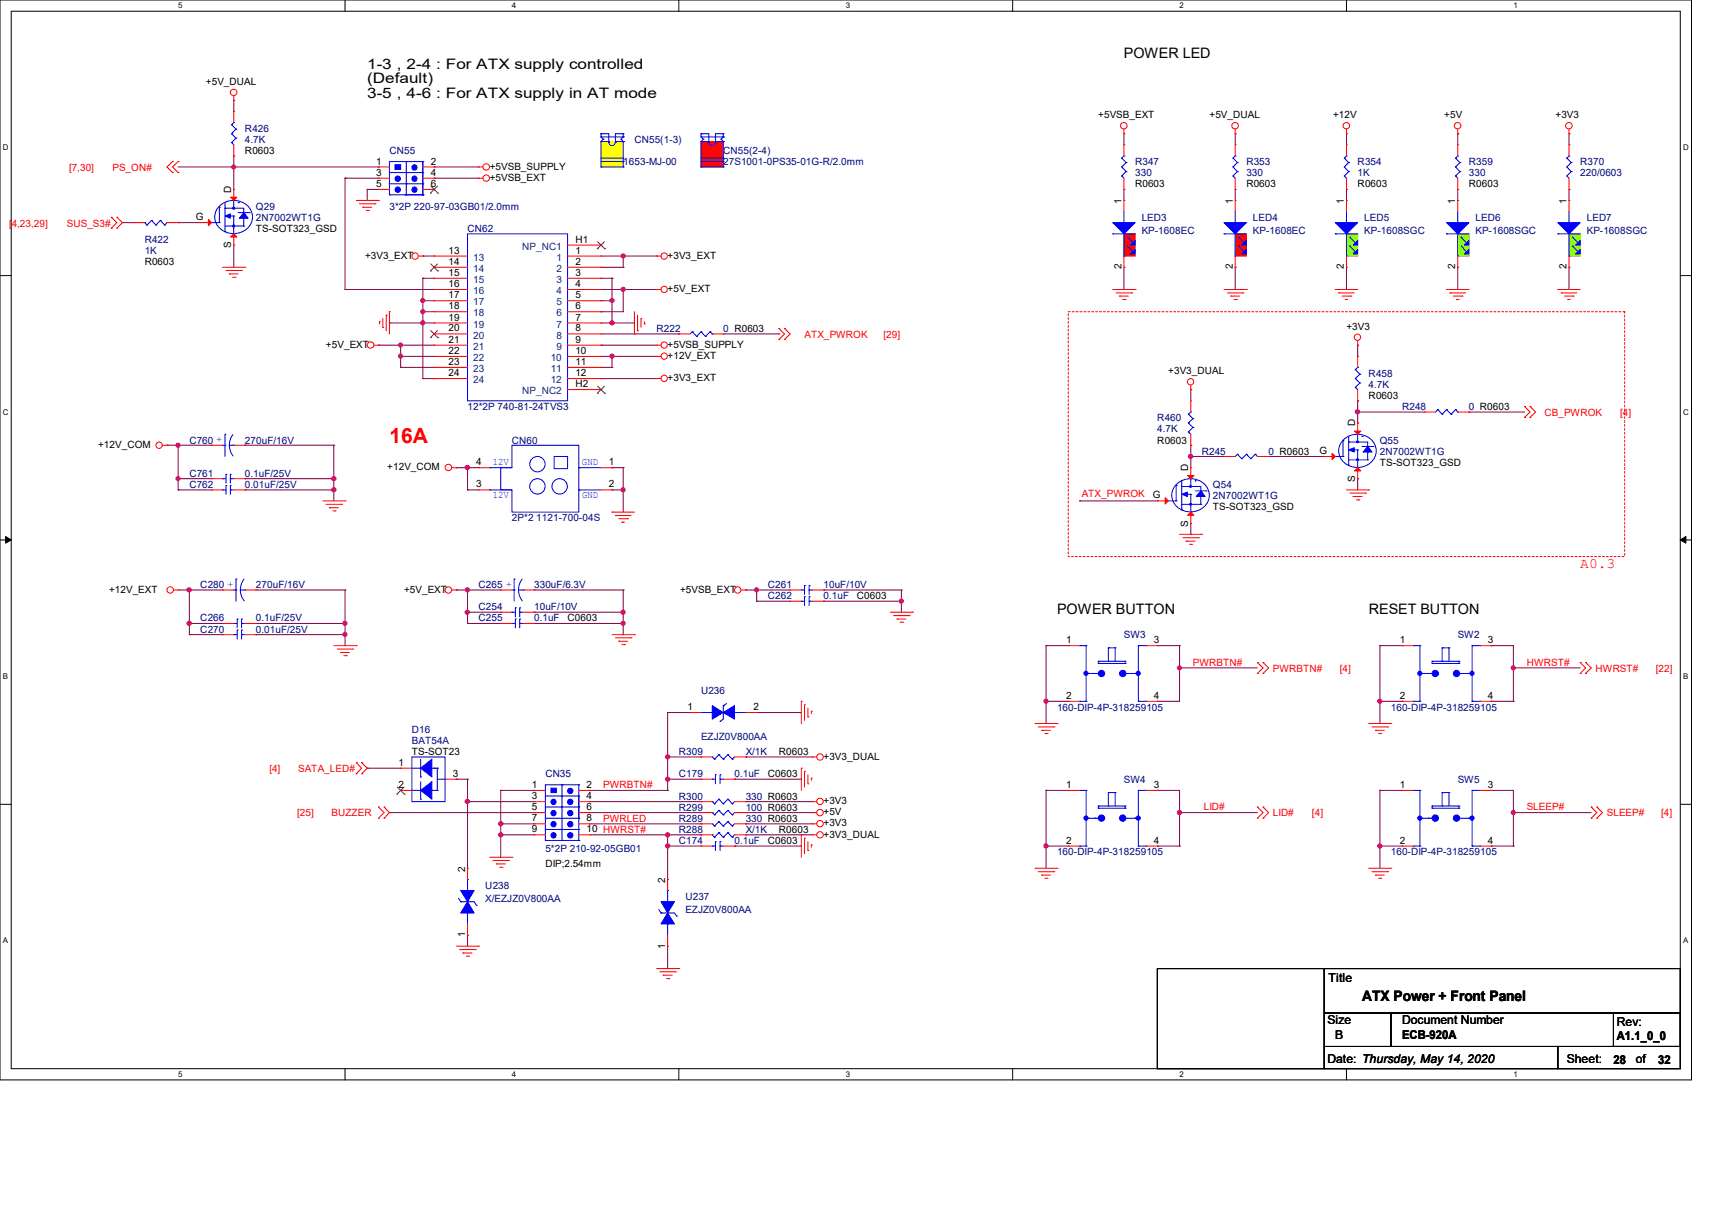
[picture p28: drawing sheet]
<svg xmlns="http://www.w3.org/2000/svg" width="297mm" height="210mm" viewBox="0 0 297 210" stroke-linecap="round" stroke-linejoin="round" font-family="sans-serif">
<defs><g id="words">
<text font-size="3.6" fill="#f00" x="67.6" y="76.8">16A</text>
<g font-size="2.5">
<text x="63.7" y="11.9">1-3 , 2-4 : For ATX supply controlled</text>
<text x="195" y="10">POWER LED</text>
<text x="63.7" y="14.5">(Default)</text>
<text x="63.7" y="17.1">3-5 , 4-6 : For ATX supply in AT mode</text>
<text x="183.4" y="106.5">POWER BUTTON</text>
<text x="237.4" y="106.5">RESET BUTTON</text>
<text x="236.3" y="173.6">ATX Power + Front Panel</text>
</g>
<text font-size="2.5" fill="#f00" x="274.1" y="98.5">A0.3</text>
<g font-size="2.1">
<text x="230.5" y="170.3">Title</text>
<text x="230.3" y="177.6">Size</text>
<text x="243.2" y="177.6">Document Number</text>
<text x="280.5" y="178">Rev:</text>
<text x="230.3" y="184.4">Date: Thursday, May 14, 2020</text>
<text x="231.6" y="180.1">B</text>
<text x="243.2" y="180.2">ECB-920A</text>
<text x="271.8" y="184.4">Sheet:</text>
<text x="279.9" y="184.4">28</text>
<text x="280.5" y="180.4">A1.1_0_0</text>
<text x="283.8" y="184.4">of</text>
<text x="287.7" y="184.4">32</text>
</g>
<g font-size="1.7">
<text x="35.7" y="14.7">+5V_DUAL</text>
<text x="190.5" y="20.5">+5VSB_EXT</text>
<text x="209.8" y="20.5">+5V_DUAL</text>
<text x="231.3" y="20.5">+12V</text>
<text x="250.6" y="20.5">+5V</text>
<text x="269.9" y="20.5">+3V3</text>
<text x="42.5" y="26.7">R0603</text>
<text x="65.2" y="28.5">1</text>
<text x="74.7" y="28.5">2</text>
<text x="85" y="29.4">+5VSB_SUPPLY</text>
<text x="40.1" y="33.4" transform="rotate(-90 40.1 33.4)">D</text>
<text x="65.2" y="30.5">3</text>
<text x="65.2" y="32.4">5</text>
<text x="74.7" y="30.5">4</text>
<text x="74.7" y="32.4">6</text>
<text x="85" y="31.4">+5VSB_EXT</text>
<text x="194.6" y="35.3" transform="rotate(-90 194.6 35.3)">1</text>
<text x="196.9" y="32.5">R0603</text>
<text x="213.9" y="35.3" transform="rotate(-90 213.9 35.3)">1</text>
<text x="216.2" y="32.5">R0603</text>
<text x="233.2" y="35.3" transform="rotate(-90 233.2 35.3)">1</text>
<text x="235.5" y="32.5">R0603</text>
<text x="252.5" y="35.3" transform="rotate(-90 252.5 35.3)">1</text>
<text x="254.8" y="32.5">R0603</text>
<text x="271.8" y="35.3" transform="rotate(-90 271.8 35.3)">1</text>
<text x="34" y="38.2">G</text>
<text x="44.4" y="40.2">TS-SOT323_GSD</text>
<text x="25.1" y="46">R0603</text>
<text x="40.1" y="43.1" transform="rotate(-90 40.1 43.1)">S</text>
<text x="63.3" y="44.9">+3V3_EXT</text>
<text x="77.8" y="44">13</text>
<text x="77.8" y="45.9">14</text>
<text x="77.8" y="47.8">15</text>
<text x="99.8" y="44">1</text>
<text x="99.8" y="45.9">2</text>
<text x="99.8" y="47.8">3</text>
<text x="99.8" y="42.1">H1</text>
<text x="115.8" y="44.9">+3V3_EXT</text>
<text x="194.6" y="46.7" transform="rotate(-90 194.6 46.7)">2</text>
<text x="213.9" y="46.7" transform="rotate(-90 213.9 46.7)">2</text>
<text x="233.2" y="46.7" transform="rotate(-90 233.2 46.7)">2</text>
<text x="252.5" y="46.7" transform="rotate(-90 252.5 46.7)">2</text>
<text x="271.8" y="46.7" transform="rotate(-90 271.8 46.7)">2</text>
<text x="77.8" y="49.8">16</text>
<text x="77.8" y="51.7">17</text>
<text x="77.8" y="53.6">18</text>
<text x="99.8" y="49.8">4</text>
<text x="99.8" y="51.7">5</text>
<text x="99.8" y="53.6">6</text>
<text x="115.8" y="50.7">+5V_EXT</text>
<text x="77.8" y="55.6">19</text>
<text x="77.8" y="57.5">20</text>
<text x="77.8" y="59.4">21</text>
<text x="99.8" y="55.6">7</text>
<text x="99.8" y="57.5">8</text>
<text x="99.8" y="59.4">9</text>
<text x="233.6" y="57.2">+3V3</text>
<text x="56.6" y="60.3">+5V_EXT</text>
<text x="77.8" y="61.4">22</text>
<text x="77.8" y="63.3">23</text>
<text x="77.8" y="65.2">24</text>
<text x="99.8" y="61.4">10</text>
<text x="99.8" y="63.3">11</text>
<text x="99.8" y="65.2">12</text>
<text x="115.8" y="62.2">+12V_EXT</text>
<text x="115.8" y="60.3">+5VSB_SUPPLY</text>
<text x="202.7" y="64.9">+3V3_DUAL</text>
<text x="99.8" y="67.1">H2</text>
<text x="115.8" y="66.1">+3V3_EXT</text>
<text x="237.4" y="69.2">R0603</text>
<text x="17" y="77.7">+12V_COM</text>
<text x="200.8" y="76.9">R0603</text>
<text x="235.1" y="74" transform="rotate(-90 235.1 74)">D</text>
<text x="67.2" y="81.5">+12V_COM</text>
<text x="82.6" y="80.7">4</text>
<text x="105.6" y="80.7">1</text>
<text x="206.2" y="81.7" transform="rotate(-90 206.2 81.7)">D</text>
<text x="228.9" y="78.7">G</text>
<text x="235.1" y="83.6" transform="rotate(-90 235.1 83.6)">S</text>
<text x="239.4" y="80.8">TS-SOT323_GSD</text>
<text x="82.6" y="84.5">3</text>
<text x="105.6" y="84.5">2</text>
<text x="200" y="86.4">G</text>
<text x="210.4" y="88.5">TS-SOT323_GSD</text>
<text x="206.2" y="91.3" transform="rotate(-90 206.2 91.3)">S</text>
<text x="18.9" y="102.8">+12V_EXT</text>
<text x="70.1" y="102.8">+5V_EXT</text>
<text x="98.5" y="107.8">C0603</text>
<text x="118" y="102.8">+5VSB_EXT</text>
<text x="148.7" y="103.9">C0603</text>
<text x="184.9" y="111.5">1</text>
<text x="200.2" y="111.5">3</text>
<text x="242.9" y="111.5">1</text>
<text x="258.1" y="111.5">3</text>
<text x="119.3" y="123.1">1</text>
<text x="130.7" y="123.1">2</text>
<text x="184.9" y="121.2">2</text>
<text x="200.2" y="121.2">4</text>
<text x="242.9" y="121.2">2</text>
<text x="258.1" y="121.2">4</text>
<text x="71.5" y="131">TS-SOT23</text>
<text x="135.1" y="131">R0603</text>
<text x="142.9" y="131.7">+3V3_DUAL</text>
<text x="69.1" y="132.8">1</text>
<text x="69.1" y="136.6">2</text>
<text x="78.6" y="134.7">3</text>
<text x="92.3" y="136.6">1</text>
<text x="101.8" y="136.6">2</text>
<text x="133.2" y="134.8">C0603</text>
<text x="184.9" y="136.6">1</text>
<text x="200.2" y="136.6">3</text>
<text x="242.9" y="136.6">1</text>
<text x="258.1" y="136.6">3</text>
<text x="92.3" y="138.6">3</text>
<text x="92.3" y="140.5">5</text>
<text x="92.3" y="142.4">7</text>
<text x="101.8" y="138.6">4</text>
<text x="101.8" y="140.5">6</text>
<text x="101.8" y="142.4">8</text>
<text x="142.9" y="139.4">+3V3</text>
<text x="142.9" y="141.4">+5V</text>
<text x="142.9" y="143.3">+3V3</text>
<text x="92.3" y="144.4">9</text>
<text x="101.8" y="144.4">10 HWRST#</text>
<text x="133.2" y="146.4">C0603</text>
<text x="135.1" y="144.5">R0603</text>
<text x="142.9" y="145.2">+3V3_DUAL</text>
<text x="184.9" y="146.3">2</text>
<text x="200.2" y="146.3">4</text>
<text x="242.9" y="146.3">2</text>
<text x="258.1" y="146.3">4</text>
<text x="80.7" y="151.2" transform="rotate(-90 80.7 151.2)">2</text>
<text x="94.6" y="150.3">DIP;2.54mm</text>
<text x="115.4" y="153.1" transform="rotate(-90 115.4 153.1)">2</text>
<text x="80.7" y="162.6" transform="rotate(-90 80.7 162.6)">1</text>
<text x="115.4" y="164.5" transform="rotate(-90 115.4 164.5)">1</text>
</g>
<g font-size="1.7" fill="#000080">
<text x="42.5" y="22.9">R426</text>
<text x="42.5" y="24.8">4.7K</text>
<text x="67.6" y="26.7">CN55</text>
<text x="108.1" y="28.7">1653-MJ-00</text>
<text x="110.1" y="24.8">CN55(1-3)</text>
<text x="125.5" y="26.7">CN55(2-4)</text>
<text x="125.5" y="28.7">27S1001-0PS35-01G-R/2.0mm</text>
<text x="196.9" y="28.7">R347</text>
<text x="216.2" y="28.7">R353</text>
<text x="235.5" y="28.7">R354</text>
<text x="254.8" y="28.7">R359</text>
<text x="274.1" y="28.7">R370</text>
<text x="196.9" y="30.6">330</text>
<text x="216.2" y="30.6">330</text>
<text x="235.5" y="30.6">1K</text>
<text x="254.8" y="30.6">330</text>
<text x="274.1" y="30.6">220/0603</text>
<text x="44.4" y="36.4">Q29</text>
<text x="44.4" y="38.3">2N7002WT1G</text>
<text x="67.6" y="36.4">3*2P 220-97-03GB01/2.0mm</text>
<text x="81.1" y="40.2">CN62</text>
<text x="198.1" y="38.3">LED3</text>
<text x="198.1" y="40.6">KP-1608EC</text>
<text x="217.4" y="38.3">LED4</text>
<text x="217.4" y="40.6">KP-1608EC</text>
<text x="236.7" y="38.3">LED5</text>
<text x="236.7" y="40.6">KP-1608SGC</text>
<text x="256" y="38.3">LED6</text>
<text x="256" y="40.6">KP-1608SGC</text>
<text x="275.3" y="38.3">LED7</text>
<text x="275.3" y="40.6">KP-1608SGC</text>
<text x="25.1" y="42.2">R422</text>
<text x="25.1" y="44.1">1K</text>
<text x="113.9" y="57.6">R222</text>
<text x="125.5" y="57.6">0 R0603</text>
<text x="237.4" y="65.3">R458</text>
<text x="81.1" y="71.1">12*2P 740-81-24TVS3</text>
<text x="237.4" y="67.3">4.7K</text>
<text x="243.2" y="71.1">R248</text>
<text x="254.8" y="71.1">0 R0603</text>
<text x="32.8" y="76.9">C760</text>
<text x="42.5" y="76.9">270uF/16V</text>
<text x="88.8" y="76.9">CN60</text>
<text x="200.8" y="73.1">R460</text>
<text x="200.8" y="75">4.7K</text>
<text x="239.4" y="76.9">Q55</text>
<text x="32.8" y="82.7">C761</text>
<text x="42.5" y="82.7">0.1uF/25V</text>
<text x="208.5" y="78.8">R245</text>
<text x="220.1" y="78.8">0 R0603</text>
<text x="239.4" y="78.8">2N7002WT1G</text>
<text x="32.8" y="84.6">C762</text>
<text x="42.5" y="84.6">0.01uF/25V</text>
<text x="210.4" y="84.6">Q54</text>
<text x="210.4" y="86.6">2N7002WT1G</text>
<text x="88.8" y="90.4">2P*2 1121-700-04S</text>
<text x="34.8" y="107.8">C266</text>
<text x="34.8" y="102">C280</text>
<text x="44.4" y="107.8">0.1uF/25V</text>
<text x="44.4" y="102">270uF/16V</text>
<text x="83" y="102">C265</text>
<text x="83" y="105.9">C254</text>
<text x="83" y="107.8">C255</text>
<text x="92.7" y="102">330uF/6.3V</text>
<text x="92.7" y="105.9">10uF/10V</text>
<text x="92.7" y="107.8">0.1uF</text>
<text x="133.2" y="102">C261</text>
<text x="133.2" y="103.9">C262</text>
<text x="142.9" y="102">10uF/10V</text>
<text x="142.9" y="103.9">0.1uF</text>
<text x="34.8" y="109.7">C270</text>
<text x="44.4" y="109.7">0.01uF/25V</text>
<text x="195" y="110.7">SW3</text>
<text x="252.9" y="110.7">SW2</text>
<text x="121.6" y="120.4">U236</text>
<text x="183.4" y="123.2">160-DIP-4P-318259105</text>
<text x="241.3" y="123.2">160-DIP-4P-318259105</text>
<text x="71.5" y="127.1">D16</text>
<text x="71.5" y="129">BAT54A</text>
<text x="117.8" y="131">R309</text>
<text x="121.6" y="128.3">EZJZ0V800AA</text>
<text x="129.4" y="131">X/1K</text>
<text x="94.6" y="134.8">CN35</text>
<text x="117.8" y="134.8">C179</text>
<text x="127.4" y="134.8">0.1uF</text>
<text x="195" y="135.8">SW4</text>
<text x="252.9" y="135.8">SW5</text>
<text x="117.8" y="138.7">R300</text>
<text x="117.8" y="142.5">R289</text>
<text x="117.8" y="140.6">R299</text>
<text x="129.4" y="138.7">330 R0603</text>
<text x="129.4" y="142.5">330 R0603</text>
<text x="129.4" y="140.6">100 R0603</text>
<text x="94.6" y="147.7">5*2P 210-92-05GB01</text>
<text x="117.8" y="144.5">R288</text>
<text x="117.8" y="146.4">C174</text>
<text x="127.4" y="146.4">0.1uF</text>
<text x="129.4" y="144.5">X/1K</text>
<text x="183.4" y="148.3">160-DIP-4P-318259105</text>
<text x="241.3" y="148.3">160-DIP-4P-318259105</text>
<text x="84.2" y="154.1">U238</text>
<text x="84.2" y="156.5">X/EZJZ0V800AA</text>
<text x="118.9" y="156">U237</text>
<text x="118.9" y="158.4">EZJZ0V800AA</text>
</g>
<g font-size="1.7" fill="#f00">
<text x="12" y="29.6">[7,30]</text>
<text x="19.5" y="29.6">PS_ON#</text>
<text x="1.6" y="39.3">[4,23,29]</text>
<text x="11.6" y="39.3">SUS_S3#</text>
<text x="139.6" y="58.6">ATX_PWROK</text>
<text x="153.3" y="58.6">[29]</text>
<text x="268" y="72.1">CB_PWROK</text>
<text x="281.1" y="72.1">[4]</text>
<text x="187.7" y="86.3">ATX_PWROK</text>
<text x="207" y="115.4">PWRBTN#</text>
<text x="220.8" y="116.5">PWRBTN#</text>
<text x="232.4" y="116.5">[4]</text>
<text x="264.9" y="115.4">HWRST#</text>
<text x="276.8" y="116.5">HWRST#</text>
<text x="287.3" y="116.5">[22]</text>
<text x="46.7" y="133.9">[4]</text>
<text x="51.7" y="133.9">SATA_LED#</text>
<text x="104.6" y="136.7">PWRBTN#</text>
<text x="51.6" y="141.6">[25]</text>
<text x="57.5" y="141.6">BUZZER</text>
<text x="104.6" y="142.5">PWRLED</text>
<text x="208.9" y="140.5">LID#</text>
<text x="220.8" y="141.6">LID#</text>
<text x="227.6" y="141.6">[4]</text>
<text x="264.9" y="140.5">SLEEP#</text>
<text x="278.8" y="141.6">SLEEP#</text>
<text x="288.2" y="141.6">[4]</text>
</g>
<g font-size="1.7" fill="#004080">
<text x="82.1" y="45.2">13</text>
<text x="82.1" y="47.2">14</text>
<text x="90.6" y="43.3">NP_NC1</text>
<text x="96.5" y="45.2">1</text>
<text x="96.5" y="47.2">2</text>
<text x="82.1" y="49.1">15</text>
<text x="82.1" y="51">16</text>
<text x="82.1" y="53">17</text>
<text x="96.5" y="49.1">3</text>
<text x="96.5" y="51">4</text>
<text x="96.5" y="53">5</text>
<text x="82.1" y="54.9">18</text>
<text x="82.1" y="56.8">19</text>
<text x="82.1" y="58.7">20</text>
<text x="96.5" y="54.9">6</text>
<text x="96.5" y="56.8">7</text>
<text x="96.5" y="58.7">8</text>
<text x="82.1" y="60.7">21</text>
<text x="82.1" y="62.6">22</text>
<text x="82.1" y="64.5">23</text>
<text x="95.5" y="62.6">10</text>
<text x="95.5" y="64.5">11</text>
<text x="96.5" y="60.7">9</text>
<text x="82.1" y="66.5">24</text>
<text x="90.6" y="68.4">NP_NC2</text>
<text x="95.5" y="66.5">12</text>
</g>
<g font-size="1.7" fill="#00f">
<text x="38.6" y="76.7" transform="rotate(-90 38.6 76.7)">+</text>
<text x="85.5" y="80.6">12V</text>
<text x="101" y="80.6">GND</text>
<text x="85.5" y="86.4">12V</text>
<text x="101" y="86.4">GND</text>
<text x="40.5" y="101.8" transform="rotate(-90 40.5 101.8)">+</text>
<text x="88.8" y="101.8" transform="rotate(-90 88.8 101.8)">+</text>
</g>
<g font-size="1.4">
<text x="30.9" y="1.4">5</text>
<text x="88.8" y="1.4">4</text>
<text x="146.7" y="1.4">3</text>
<text x="204.6" y="1.4">2</text>
<text x="262.6" y="1.4">1</text>
<text x=".5" y="26.1">D</text>
<text x="292" y="26.1">D</text>
<text x=".5" y="71.9">C</text>
<text x="292" y="71.9">C</text>
<text x=".5" y="117.8">B</text>
<text x="292" y="117.8">B</text>
<text x=".5" y="163.6">A</text>
<text x="292" y="163.6">A</text>
<text x="30.9" y="186.8">5</text>
<text x="88.8" y="186.8">4</text>
<text x="146.7" y="186.8">3</text>
<text x="204.6" y="186.8">2</text>
<text x="262.6" y="186.8">1</text>
</g>
</g></defs>
<path d="M0 0h293.5v187.3h-293.5zM1.9 1.9h289.6v183.4h-289.6z" fill="none" stroke="#000" stroke-width=".17"/>
<g fill="#fff">
<path d="M30.9 .2h.8v1.5h-.8z"/>
<path d="M30.9 185.5h.8v1.6h-.8z"/>
</g>
<path d="M59.9 0v1.9M59.9 185.3v2" fill="none" stroke="#000" stroke-width=".17"/>
<g fill="#fff">
<path d="M88.8 .2h.8v1.5h-.8z"/>
<path d="M88.8 185.5h.8v1.6h-.8z"/>
</g>
<path d="M117.8 0v1.9M117.8 185.3v2" fill="none" stroke="#000" stroke-width=".17"/>
<g fill="#fff">
<path d="M146.7 .2h.8v1.5h-.8z"/>
<path d="M146.7 185.5h.8v1.6h-.8z"/>
</g>
<path d="M175.7 0v1.9M175.7 185.3v2" fill="none" stroke="#000" stroke-width=".17"/>
<g fill="#fff">
<path d="M204.6 .2h.8v1.5h-.8z"/>
<path d="M204.6 185.5h.8v1.6h-.8z"/>
</g>
<path d="M233.6 0v1.9M233.6 185.3v2" fill="none" stroke="#000" stroke-width=".17"/>
<g fill="#fff">
<path d="M262.6 .2h.7v1.5h-.7z"/>
<path d="M262.6 185.5h.7v1.6h-.7z"/>
<path d="M.5 24.8h1v1.6h-1z"/>
<path d="M292 24.8h1v1.6h-1z"/>
<path d="M.5 70.7h1v1.5h-1z"/>
<path d="M292 70.7h1v1.5h-1z"/>
</g>
<path d="M0 47.8h1.9M291.5 47.8h2" fill="none" stroke="#000" stroke-width=".17"/>
<g fill="#fff">
<path d="M.5 116.5h.9v1.6h-.9z"/>
<path d="M292 116.5h.9v1.6h-.9z"/>
</g>
<path d="M0 93.6h1.9M291.5 93.6h2" fill="none" stroke="#000" stroke-width=".17"/>
<path d="M1 93l.9 .6-.9 .6zM291.5 93.6l1-.6v1.2z" fill="#000" stroke="#000" stroke-width=".17"/>
<g fill="#fff">
<path d="M.5 162.4h.9v1.5h-.9z"/>
<path d="M292 162.4h.9v1.5h-.9z"/>
</g>
<path d="M0 139.5h1.9M291.5 139.5h2M200.8 168h28.9v17.3h-28.9zM229.7 175.7h11.6v5.8h-11.6zM229.7 168h61.8v7.7h-61.8zM241.3 175.7h50.2v5.8h-50.2zM279.9 175.7h11.6v5.8h-11.6zM229.7 181.5h40.6v3.8h-40.6zM270.3 181.5h21.2v3.8h-21.2z" fill="none" stroke="#000" stroke-width=".17"/>
<g fill="#f00" stroke="#f00" stroke-width=".17">
<path d="M231.1 78.6l.5 .6-.5 .5z"/>
<path d="M235 74.8h1.1l-.6 .5z"/>
<path d="M235 81.7l.5-.6 .6 .6z"/>
<path d="M36.2 38.1l.5 .5-.5 .6z"/>
<path d="M40 34.2h1.1l-.5 .6z"/>
<path d="M40 41.1l.6-.5 .5 .5z"/>
<path d="M202.1 86.3l.6 .6-.6 .5z"/>
<path d="M206 82.5h1.1l-.5 .5z"/>
<path d="M206 89.4l.6-.6 .5 .6z"/>
<path d="M195 40.6h1.9v3.8h-1.9z" fill-rule="evenodd"/>
<path d="M214.3 40.6h1.9v3.8h-1.9z" fill-rule="evenodd"/>
<path d="M121.6 24.6h3.9v4.4h-3.9z" fill-rule="evenodd"/>
</g>
<g fill="#80ff00" stroke="#80ff00" stroke-width=".17">
<path d="M233.6 40.6h1.9v3.8h-1.9z" fill-rule="evenodd"/>
<path d="M252.9 40.6h1.9v3.8h-1.9z" fill-rule="evenodd"/>
<path d="M272.2 40.6h2v3.8h-2z" fill-rule="evenodd"/>
</g>
<path d="M104.3 24.6h3.8v4.4h-3.8z" fill-rule="evenodd" fill="#ff0" stroke="#ff0" stroke-width=".17"/>
<path d="M185.3 54.1h96.6v42.4h-96.6z" fill="none" stroke="#f00" stroke-width=".17" stroke-dasharray=".3"/>
<g fill="none" stroke="#800040" stroke-width=".17">
<path d="M40.6 17.4h.1M40.6 17.4v1.9M21.3 38.6h.1M21.3 38.6h1.9M30.9 38.6h.1M30.9 38.6h3.9M30.9 29h34.8M40.6 29h.1M40.6 27.1h.1M40.6 27.1v5.8M59.9 30.9h.1M59.9 30.9v19.3"/>
<path d="M59.9 30.9h5.8M63.7 32.9h.1M63.7 32.9v1.9M63.7 32.9h2M65.7 32.9h.1M65.7 29h.1M75.3 30.9h.1M75.3 29h.1M75.3 30.9h7.7M75.3 29h7.7M195 32.9h.1M195 23.2h.1"/>
<path d="M195 23.2v1.9M195 32.9v1.9M214.3 32.9h.1M214.3 23.2h.1M214.3 23.2v1.9M214.3 32.9v1.9M233.6 32.9h.1M233.6 23.2h.1M233.6 23.2v1.9M233.6 32.9v1.9M252.9 32.9h.1M252.9 23.2h.1"/>
<path d="M252.9 23.2v1.9M252.9 32.9v1.9M272.2 32.9h.1M272.2 23.2h.1M272.2 23.2v1.9M272.2 32.9v1.9M40.6 42.5h.1M40.6 42.5v3.9M59.9 50.2h.1M59.9 50.2h15.4M65.7 59.9h.1M65.7 59.9h9.6"/>
<path d="M67.6 56h.1M67.6 56h7.7M69.5 59.9h.1M69.5 59.9v3.8M73.4 56h.1M73.4 54.1h.1M73.4 52.2h.1M73.4 48.3h.1M73.4 44.4h.1M73.4 48.3v17.4M73.4 52.2h1.9M73.4 54.1h1.9"/>
<path d="M73.4 48.3h1.9M73.4 44.4h1.9M104.3 54.1h.1M104.3 59.9h.1M104.3 50.2h.1M104.3 59.9h9.6M104.3 56h5.8M104.3 52.2h1.9M104.3 48.3h1.9M104.3 50.2h9.6M104.3 44.4h9.6M104.3 57.9h13.5"/>
<path d="M104.3 46.4h3.8M106.2 48.3h.1M106.2 56h.1M106.2 52.2h.1M106.2 48.3v7.7M108.1 44.4h.1M108.1 46.4h.1M108.1 50.2h.1M108.1 50.2v3.9h-3.8M108.1 44.4v2M113.9 44.4h.1M117.8 57.9h.1"/>
<path d="M125.5 57.9h9.6M135.1 57.9h.1M195 46.4h.1M195 46.4v3.8M214.3 46.4h.1M214.3 46.4v3.8M233.6 46.4h.1M233.6 46.4v3.8M235.5 59.9h.1M235.5 59.9v1.9M252.9 46.4h.1M252.9 46.4v3.8"/>
<path d="M272.2 46.4h.1M272.2 46.4v3.8M29 77.2h.1M29 77.2h7.7M30.9 77.2h.1M30.9 77.2v7.8M42.5 77.2h.1M42.5 77.2h15.4M57.9 77.2h.1M57.9 77.2v9.7M69.5 61.8h.1M69.5 63.7h.1"/>
<path d="M69.5 61.8h5.8M69.5 63.7h5.8M73.4 65.7h.1M73.4 65.7h1.9M75.3 65.7h.1M104.3 65.7h.1M104.3 61.8h9.6M104.3 63.7h1.9M104.3 65.7h9.6M106.2 61.8h.1M106.2 63.7h.1M106.2 61.8v1.9"/>
<path d="M206.6 77.2h.1M206.6 67.6h.1M206.6 79.2h.1M206.6 67.6v1.9M206.6 77.2v3.9M206.6 79.2h5.7M220.1 79.2h.1M220.1 79.2h9.6M235.5 71.5h.1M235.5 69.5h.1M235.5 73.4h.1M235.5 71.5h11.6"/>
<path d="M235.5 69.5v3.9M254.8 71.5h.1M254.8 71.5h9.7M30.9 85h.1M30.9 83h.1M30.9 85h5.8M30.9 83h5.8M42.5 85h.1M42.5 83h.1M42.5 85h15.4M42.5 83h15.4M57.9 85h.1"/>
<path d="M57.9 83h.1M79.2 81.1h.1M79.2 81.1h3.8M81.1 81.1h.1M81.1 85h.1M81.1 85h1.9M81.1 81.1v3.9M106.2 81.1h.1M106.2 85h.1M106.2 81.1h1.9M106.2 85h1.9M108.1 85h.1"/>
<path d="M108.1 81.1h.1M108.1 81.1v7.7M187.3 86.9h.1M187.3 86.9h13.5M206.6 92.7h.1M206.6 90.8v1.9M235.5 83h.1M235.5 83v2M30.9 102.3h.1M30.9 102.3h7.7M32.9 102.3h.1M32.9 110.1h.1"/>
<path d="M32.9 108.1h.1M32.9 108.1h5.7M32.9 110.1h5.7M32.9 102.3v7.8M44.4 110.1h.1M44.4 108.1h.1M44.4 102.3h.1M44.4 102.3h15.5M44.4 108.1h15.5M44.4 110.1h15.5M59.9 110.1h.1M59.9 108.1h.1"/>
<path d="M59.9 102.3h.1M59.9 102.3v9.7M79.2 102.3h.1M79.2 102.3h7.7M81.1 102.3h.1M81.1 106.2h.1M81.1 108.1h.1M81.1 102.3v5.8M81.1 108.1h5.8M81.1 106.2h5.8M92.7 108.1h.1M92.7 106.2h.1"/>
<path d="M92.7 102.3h.1M92.7 102.3h15.4M92.7 108.1h15.4M92.7 106.2h15.4M108.1 106.2h.1M108.1 108.1h.1M108.1 102.3h.1M108.1 102.3v7.8M129.4 102.3h.1M129.4 102.3h7.7M131.3 102.3h.1M131.3 104.3h.1"/>
<path d="M131.3 104.3h5.8M131.3 102.3v2M142.9 102.3h.1M142.9 104.3h.1M142.9 102.3h13.5M142.9 104.3h13.5M156.4 104.3h.1M156.4 102.3h.1M156.4 102.3v3.9M181.5 112h.1M181.5 112h3.8M181.5 112v13.5"/>
<path d="M200.8 112h.1M200.8 112h3.8M204.6 115.8h.1M204.6 112h.1M204.6 112v9.6h-3.8M204.6 115.8h13.5M239.4 112h.1M239.4 112h3.8M239.4 112v13.5M258.7 112h.1M258.7 112h3.9v9.6M262.6 115.8h.1"/>
<path d="M262.6 115.8h11.6M63.7 133.2h.1M63.7 133.2h5.8M79.2 135.1h.1M79.2 135.1h1.9M81.1 135.1h.1M81.1 139h.1M81.1 135.1v15.5M81.1 139h11.6M86.9 137.1h.1M86.9 137.1h5.8M86.9 137.1v11.6"/>
<path d="M102.3 137.1h13.5M102.3 139h19.3M115.8 137.1h.1M115.8 131.3h.1M115.8 135.1h.1M115.8 123.6h.1M115.8 135.1h5.8M115.8 131.3h5.8M115.8 123.6v13.5M115.8 123.6h3.9M119.7 123.6h.1M121.6 139h.1"/>
<path d="M127.4 135.1h.1M127.4 135.1h11.6M129.4 131.3h.1M129.4 139h.1M129.4 139h11.5M129.4 131.3h11.5M131.3 123.6h.1M131.3 123.6h7.7M181.5 121.6h.1M181.5 137.1h.1M181.5 137.1h3.8M181.5 137.1v13.5"/>
<path d="M181.5 121.6h3.8M200.8 121.6h.1M200.8 137.1h.1M200.8 137.1h3.8v9.6M239.4 121.6h.1M239.4 137.1h.1M239.4 137.1h3.8M239.4 121.6h3.8M239.4 137.1v13.5M258.7 121.6h.1M258.7 137.1h.1M258.7 137.1h3.9v9.6"/>
<path d="M258.7 121.6h3.9M262.6 121.6h.1M67.6 140.9h.1M67.6 140.9h25.1M86.9 142.9h.1M86.9 144.8h.1M86.9 142.9h5.8M86.9 144.8h5.8M102.3 142.9h19.3M102.3 144.8h19.3M102.3 140.9h19.3M115.8 144.8h.1"/>
<path d="M115.8 146.7h.1M115.8 152.5h.1M115.8 144.8v7.7M115.8 146.7h5.8M121.6 140.9h.1M121.6 142.9h.1M121.6 144.8h.1M127.4 146.7h.1M127.4 146.7h11.6M129.4 142.9h.1M129.4 144.8h.1M129.4 142.9h11.5"/>
<path d="M129.4 144.8h11.5M129.4 140.9h11.5M140.9 140.9h.1M181.5 146.7h.1M181.5 146.7h3.8M200.8 146.7h.1M200.8 146.7h3.8M204.6 140.9h.1M204.6 146.7h.1M204.6 140.9h13.5M239.4 146.7h.1M239.4 146.7h3.8"/>
<path d="M258.7 146.7h.1M258.7 146.7h3.9M262.6 140.9h.1M262.6 146.7h.1M262.6 140.9h13.5M81.1 162.2h.1M81.1 162.2v1.9M115.8 168h.1M115.8 164.1v3.9"/>
</g>
<g fill="#f0f" stroke="#f0f" stroke-width=".17">
<circle cx="69.5" cy="59.8" r=".36"/>
<circle cx="69.5" cy="61.8" r=".36"/>
<circle cx="73.3" cy="56" r=".36"/>
<circle cx="73.3" cy="52.1" r=".36"/>
<circle cx="73.3" cy="54" r=".36"/>
<circle cx="108.1" cy="84.9" r=".36"/>
<circle cx="81.1" cy="81.1" r=".37"/>
<circle cx="131.3" cy="102.3" r=".36"/>
<circle cx="156.4" cy="104.2" r=".36"/>
<circle cx="108.1" cy="106.2" r=".36"/>
<circle cx="81.1" cy="102.3" r=".37"/>
<circle cx="81.1" cy="106.2" r=".37"/>
<circle cx="108.1" cy="108.1" r=".36"/>
<circle cx="32.8" cy="102.3" r=".37"/>
<circle cx="32.8" cy="108.1" r=".37"/>
<circle cx="59.8" cy="110" r=".36"/>
<circle cx="86.9" cy="142.9" r=".37"/>
<circle cx="86.9" cy="144.8" r=".37"/>
<circle cx="204.6" cy="115.8" r=".36"/>
<circle cx="181.5" cy="121.6" r=".36"/>
<circle cx="115.8" cy="135.1" r=".37"/>
<circle cx="115.8" cy="144.8" r=".37"/>
<circle cx="115.8" cy="146.7" r=".37"/>
<circle cx="59.8" cy="108.1" r=".36"/>
<circle cx="40.5" cy="29" r=".36"/>
<circle cx="206.6" cy="79.1" r=".37"/>
<circle cx="235.5" cy="71.4" r=".37"/>
<circle cx="57.9" cy="83" r=".37"/>
<circle cx="57.9" cy="84.9" r=".37"/>
<circle cx="30.9" cy="83" r=".36"/>
<circle cx="30.9" cy="77.2" r=".36"/>
<circle cx="239.4" cy="121.6" r=".36"/>
<circle cx="262.5" cy="115.8" r=".36"/>
<circle cx="181.5" cy="146.7" r=".36"/>
<circle cx="204.6" cy="140.9" r=".36"/>
<circle cx="239.4" cy="146.7" r=".36"/>
<circle cx="262.5" cy="140.9" r=".36"/>
<circle cx="106.2" cy="52.1" r=".37"/>
<circle cx="108.1" cy="44.4" r=".36"/>
<circle cx="106.2" cy="56" r=".37"/>
<circle cx="108.1" cy="50.2" r=".36"/>
<circle cx="106.2" cy="61.8" r=".37"/>
<circle cx="115.8" cy="131.3" r=".37"/>
<circle cx="81.1" cy="139" r=".37"/>
</g>
<g fill="none" stroke="#f00" stroke-width=".17">
<path d="M40.6 17.4h.1M40.6 19.3h.1M40.6 16.6v.8M40.6 19.3v2M19.3 37.7h.1M19.3 39.6h.1M19.3 37.7l1 .9-1 1M20.3 39.6h.1M20.3 37.7h.1M20.3 37.7l1 .9-1 1M23.2 38.6h.1M23.2 38.6h1.9"/>
<path d="M29 38.6h1.9M29.9 28h.1M29.9 29.9h.1M29.9 28l-.9 1 .9 .9M30.9 28h.1M30.9 29.9h.1M30.9 38.6h.1M30.9 28l-1 1 1 .9M34.8 38.6h.1M34.8 38.6h1.9M40.6 27.1h.1M40.6 32.9h.1"/>
<path d="M40.6 25.1v2M40.6 32.9v1.9M61.8 34.8h3.9M62.4 35.3h2.7M62.9 35.9h.1M62.9 35.9h1.6M63.5 36.5h.4M63.9 36.5h.1M65.1 35.3h.1M65.7 34.8h.1M65.7 29h.1M65.7 30.9h.1"/>
<path d="M65.7 32.9h.1M65.7 30.9h1.9M65.7 29h1.9M65.7 32.9h1.9M73.4 30.9h1.9M73.4 29h1.9M73.4 32.9h1.9M75.3 29h.1M75.3 30.9h.1M75.3 32.9h.1M83 30.9h.1M83 29h.1"/>
<path d="M83 30.9h.8M83 29h.8M195 23.2h.1M195 32.9h.1M195 25.1h.1M195 34.8h.1M195 22.4v.8M195 25.1v2M195 30.9v2M195 34.8v1.9M214.3 23.2h.1M214.3 32.9h.1"/>
<path d="M214.3 25.1h.1M214.3 34.8h.1M214.3 22.4v.8M214.3 25.1v2M214.3 30.9v2M214.3 34.8v1.9M233.6 23.2h.1M233.6 34.8h.1M233.6 32.9h.1M233.6 25.1h.1M233.6 22.4v.8M233.6 25.1v2"/>
<path d="M233.6 30.9v2M233.6 34.8v1.9M252.9 23.2h.1M252.9 34.8h.1M252.9 32.9h.1M252.9 25.1h.1M252.9 22.4v.8M252.9 25.1v2M252.9 30.9v2M252.9 34.8v1.9M272.2 23.2h.1M272.2 32.9h.1"/>
<path d="M272.2 25.1h.1M272.2 34.8h.1M272.2 22.4v.8M272.2 25.1v2M272.2 30.9v2M272.2 34.8v1.9M38.6 46.4h3.9M39.2 46.9h2.7M39.8 47.5h.1M39.8 47.5h1.5M40.3 48.1h.5M40.6 42.5h.1"/>
<path d="M40.6 40.6v1.9M40.8 48.1h.1M41.9 46.9h.1M42.5 46.4h.1M64.9 59.9h.8M65.7 59.9h.1M65.8 55.8h.1M65.8 55.8v.4M66.4 56.8h.1M66.4 55.2v1.6M67 54.7h.1M67 54.7v2.7"/>
<path d="M67.6 54.1h.1M67.6 54.1v3.8M72.6 44.4h.8M73.4 44.4h.1M75.3 44.4h.1M75.3 46.4h.1M75.3 48.3h.1M75.3 50.2h.1M75.3 52.2h.1M75.3 54.1h.1M75.3 56h.1M75.3 57.9h.1"/>
<path d="M75.3 59.9h.1M75.3 59.9h5.8M75.3 46.4h5.8M75.3 50.2h5.8M75.3 44.4h5.8M75.3 48.3h5.8M75.3 52.2h5.8M75.3 54.1h5.8M75.3 56h5.8M75.3 57.9h5.8M98.5 59.9h5.8M98.5 46.4h5.8"/>
<path d="M98.5 50.2h5.8M98.5 44.4h5.8M98.5 48.3h5.8M98.5 52.2h5.8M98.5 54.1h5.8M98.5 56h5.8M98.5 57.9h5.8M98.5 42.5h5.8M104.3 44.4h.1M104.3 46.4h.1M104.3 48.3h.1M104.3 50.2h.1"/>
<path d="M104.3 52.2h.1M104.3 54.1h.1M104.3 56h.1M104.3 57.9h.1M104.3 59.9h.1M104.3 42.5h.1M110.1 57.9h.1M110.1 54.1v3.8M110.6 57.4h.1M110.6 54.7v2.7M111.2 55.2h.1M111.2 55.2v1.6"/>
<path d="M111.8 56.2h.1M111.8 55.8v.4M113.9 44.4h.1M113.9 50.2h.1M113.9 59.9h.1M113.9 59.9h.8M113.9 50.2h.8M113.9 44.4h.8M117.8 57.9h.1M117.8 57.9h1.9M123.6 57.9h1.9M125.5 57.9h.1"/>
<path d="M135.1 57h.1M135.1 58.9h.1M135.1 57l1 .9-1 1M136.1 57h.1M136.1 58.9h.1M136.1 57l1 .9-1 1M193 50.2h3.9M193.6 50.8h2.7M194.2 51.4h.1M194.2 51.4h1.5M194.8 51.9h.4M195 46.4h.1"/>
<path d="M195 44.4v2M195.2 51.9h.1M196.3 50.8h.1M196.9 50.2h.1M212.3 50.2h3.9M212.9 50.8h2.7M213.5 51.4h.1M213.5 51.4h1.6M214.1 51.9h.4M214.3 46.4h.1M214.3 44.4v2M214.5 51.9h.1"/>
<path d="M215.6 50.8h.1M216.2 50.2h.1M231.6 50.2h.1M231.6 50.2h3.9M232.2 50.8h.1M232.2 50.8h2.7M232.8 51.4h1.6M233.4 51.9h.1M233.4 51.9h.4M233.6 46.4h.1M233.6 44.4v2M234.4 51.4h.1"/>
<path d="M235.5 59.9h.1M235.5 59.1v.8M251 50.2h.1M251 50.2h3.8M251.5 50.8h.1M251.5 50.8h2.8M252.1 51.4h1.6M252.7 51.9h.1M252.7 51.9h.4M252.9 46.4h.1M252.9 44.4v2M253.7 51.4h.1"/>
<path d="M270.3 50.2h.1M270.3 50.2h3.9M270.8 50.8h.1M270.8 50.8h2.8M271.4 51.4h1.6M272 51.9h.1M272 51.9h.4M272.2 46.4h.1M272.2 44.4v2M273 51.4h.1M28.2 77.2h.8M29 77.2h.1"/>
<path d="M36.7 77.2h.1M36.7 77.2h1.9M40.6 77.2h1.9M42.5 77.2h.1M75.3 61.8h.1M75.3 63.7h.1M75.3 65.7h.1M75.3 65.7h5.8M75.3 61.8h5.8M75.3 63.7h5.8M98.5 65.7h5.8M98.5 61.8h5.8"/>
<path d="M98.5 63.7h5.8M98.5 67.6h5.8M104.3 61.8h.1M104.3 63.7h.1M104.3 65.7h.1M104.3 67.6h.1M113.9 65.7h.1M113.9 61.8h.1M113.9 65.7h.8M113.9 61.8h.8M206.6 67.6h.1M206.6 77.2h.1"/>
<path d="M206.6 69.5h.1M206.6 66.8v.8M206.6 69.5v2M206.6 75.3v1.9M212.3 79.2h.1M212.3 79.2h2M218.1 79.2h2M220.1 79.2h.1M229.7 79.2h.1M229.7 79.2h1.9M235.5 73.4h.1M235.5 69.5h.1"/>
<path d="M235.5 61.8h.1M235.5 61.8v1.9M235.5 67.6v1.9M235.5 73.4v1.9M247.1 71.5h.1M247.1 71.5h1.9M252.9 71.5h1.9M254.8 71.5h.1M264.5 70.5h.1M264.5 72.4h.1M264.5 70.5l.9 1-.9 .9M265.4 70.5h.1"/>
<path d="M265.4 72.4h.1M265.4 70.5l1 1-1 .9M36.7 85h.1M36.7 83h.1M36.7 85h1.9M36.7 83h1.9M40.6 85h1.9M40.6 83h1.9M42.5 85h.1M42.5 83h.1M56 86.9h3.9M56.6 87.5h2.7"/>
<path d="M57.1 88.1h.1M57.1 88.1h1.6M57.7 88.6h.4M58.1 88.6h.1M59.3 87.5h.1M59.9 86.9h.1M78.4 81.1h.8M79.2 81.1h.1M83 85h.1M83 81.1h.1M83 81.1h2M83 85h2"/>
<path d="M104.3 81.1h1.9M104.3 85h1.9M106.2 88.8h.1M106.2 81.1h.1M106.2 85h.1M106.2 88.8h3.9M106.8 89.4h.1M106.8 89.4h2.7M107.4 90h1.5M107.9 90.6h.1M107.9 90.6h.4M108.9 90h.1"/>
<path d="M200.8 86.9h.1M200.8 86.9h1.9M204.6 92.7h3.9M205.2 93.3h2.7M205.8 93.9h.1M205.8 93.9h1.5M206.4 94.4h.4M206.6 81.1h.1M206.6 90.8h.1M206.6 81.1v1.9M206.6 88.8v2M206.8 94.4h.1"/>
<path d="M207.9 93.3h.1M208.5 92.7h.1M233.6 85h3.8M234.2 85.5h2.7M234.7 86.1h.1M234.7 86.1h1.6M235.3 86.7h.4M235.5 83h.1M235.5 81.1v1.9M235.7 86.7h.1M236.9 85.5h.1M237.4 85h.1"/>
<path d="M30.1 102.3h.8M30.9 102.3h.1M38.6 110.1h.1M38.6 108.1h.1M38.6 102.3h.1M38.6 102.3h2M38.6 110.1h2M38.6 108.1h2M42.5 102.3h1.9M42.5 110.1h1.9M42.5 108.1h1.9M44.4 110.1h.1"/>
<path d="M44.4 108.1h.1M44.4 102.3h.1M57.9 112h3.9M58.5 112.6h2.7M59.1 113.2h.1M59.1 113.2h1.5M59.6 113.7h.5M60.1 113.7h.1M61.2 112.6h.1M61.8 112h.1M78.4 102.3h.8M79.2 102.3h.1"/>
<path d="M86.9 102.3h.1M86.9 106.2h.1M86.9 108.1h.1M86.9 102.3h1.9M86.9 106.2h1.9M86.9 108.1h1.9M90.8 102.3h1.9M90.8 106.2h1.9M90.8 108.1h1.9M92.7 102.3h.1M92.7 106.2h.1M92.7 108.1h.1"/>
<path d="M106.2 110.1h3.9M106.8 110.6h2.7M107.4 111.2h.1M107.4 111.2h1.5M107.9 111.8h.4M108.3 111.8h.1M109.5 110.6h.1M110.1 110.1h.1M128.6 102.3h.8M129.4 102.3h.1M137.1 102.3h.1M137.1 104.3h.1"/>
<path d="M137.1 102.3h1.9M137.1 104.3h1.9M140.9 102.3h2M140.9 104.3h2M142.9 102.3h.1M142.9 104.3h.1M154.4 106.2h3.9M155 106.8h2.7M155.6 107.4h.1M155.6 107.4h1.5M156.2 107.9h.4M156.6 107.9h.1"/>
<path d="M157.7 106.8h.1M158.3 106.2h.1M185.3 112h.1M185.3 112h2M198.8 112h2M200.8 112h.1M218.1 114.9h.1M218.1 116.8h.1M218.1 114.9l1 .9-1 1M219.1 114.9h.1M219.1 116.8h.1M219.1 114.9l1 .9-1 1"/>
<path d="M243.2 112h.1M243.2 112h2M256.8 112h1.9M258.7 112h.1M274.2 114.9h.1M274.2 116.8h.1M274.2 114.9l.9 .9-.9 1M275.1 114.9h.1M275.1 116.8h.1M275.1 114.9l1 .9-1 1M61.8 134.2h.1M61.8 132.2h.1"/>
<path d="M61.8 132.2l.9 1-.9 1M62.7 132.2h.1M62.7 134.2h.1M62.7 132.2l1 1-1 1M65.7 140h.1M65.7 140l.9 .9-.9 1M66.6 140h.1M66.6 140l1 .9-1 1M69.5 133.2h.1M69.5 137.1h.1M69.5 137.1h2M69.5 133.2h2"/>
<path d="M77.2 135.1h2M79.2 135.1h.1M92.7 137.1h.1M92.7 139h.1M92.7 139h1.9M92.7 137.1h1.9M100.4 139h1.9M100.4 137.1h1.9M102.3 137.1h.1M102.3 139h.1M119.7 123.6h.1M119.7 123.6h1.9"/>
<path d="M121.6 139h.1M121.6 131.3h.1M121.6 135.1h.1M121.6 131.3h2M121.6 139h2M121.6 135.1h2M125.5 135.1h1.9M127.4 135.1h.1M127.4 131.3h2M127.4 139h2M129.4 139h.1M129.4 131.3h.1"/>
<path d="M129.4 123.6h1.9M131.3 123.6h.1M139 133.2h.1M139 121.6h.1M139 121.6v3.9M139 133.2v3.9M139.6 133.8h.1M139.6 122.2h.1M139.6 122.2v2.7M139.6 133.8v2.7M140.2 135.9h.1M140.2 124.3h.1"/>
<path d="M140.2 122.8v1.5M140.2 134.4v1.5M140.8 135h.1M140.8 123.4h.1M140.8 123.4v.3M140.8 135v.3M140.9 131.3h.1M140.9 139h.1M140.9 131.3h.8M140.9 139h.8M179.5 125.5h3.9M180.1 126.1h2.7"/>
<path d="M180.7 126.7h.1M180.7 126.7h1.5M181.3 127.2h.4M181.7 127.2h.1M182.8 126.1h.1M183.4 125.5h.1M185.3 121.6h.1M185.3 137.1h.1M185.3 137.1h2M185.3 121.6h2M198.8 137.1h2M198.8 121.6h2"/>
<path d="M200.8 121.6h.1M200.8 137.1h.1M218.1 140h.1M218.1 140l1 .9-1 1M219.1 140h.1M219.1 140l1 .9-1 1M237.4 125.5h3.9M238 126.1h2.7M238.6 126.7h.1M238.6 126.7h1.6M239.2 127.2h.4M239.6 127.2h.1"/>
<path d="M240.7 126.1h.1M241.3 125.5h.1M243.2 137.1h.1M243.2 121.6h.1M243.2 137.1h2M243.2 121.6h2M256.8 137.1h1.9M256.8 121.6h1.9M258.7 137.1h.1M258.7 121.6h.1M276.1 140h.1M276.1 140l.9 .9-.9 1"/>
<path d="M277 140h.1M277 140l1 .9-1 1M65.7 141.9h.1M66.6 141.9h.1M81.1 150.6h.1M81.1 150.6v1.9M85 148.7h3.8M85.5 149.2h2.7M86.1 149.8h.1M86.1 149.8h1.6M86.7 150.4h.4M87.1 150.4h.1"/>
<path d="M88.2 149.2h.1M88.8 148.7h.1M92.7 140.9h.1M92.7 142.9h.1M92.7 144.8h.1M92.7 140.9h1.9M92.7 142.9h1.9M92.7 144.8h1.9M100.4 140.9h1.9M100.4 142.9h1.9M100.4 144.8h1.9M102.3 140.9h.1"/>
<path d="M102.3 142.9h.1M102.3 144.8h.1M115.8 152.5h.1M115.8 152.5v1.9M121.6 144.8h.1M121.6 146.7h.1M121.6 142.9h.1M121.6 140.9h.1M121.6 140.9h2M121.6 142.9h2M121.6 144.8h2M121.6 146.7h2"/>
<path d="M125.5 146.7h1.9M127.4 146.7h.1M127.4 140.9h2M127.4 142.9h2M127.4 144.8h2M129.4 144.8h.1M129.4 142.9h.1M129.4 140.9h.1M139 144.8h.1M139 144.8v3.9M139.6 145.4h.1M139.6 145.4v2.7"/>
<path d="M140.2 147.5h.1M140.2 146v1.5M140.8 146.5h.1M140.8 146.5v.4M140.9 140.9h.1M140.9 142.9h.1M140.9 144.8h.1M140.9 140.9h.8M140.9 142.9h.8M140.9 144.8h.8M179.5 150.6h3.9M180.1 151.2h2.7"/>
<path d="M180.7 151.8h.1M180.7 151.8h1.5M181.3 152.3h.4M181.7 152.3h.1M182.8 151.2h.1M183.4 150.6h.1M185.3 146.7h.1M185.3 146.7h2M198.8 146.7h2M200.8 146.7h.1M218.1 141.9h.1M219.1 141.9h.1"/>
<path d="M237.4 150.6h3.9M238 151.2h2.7M238.6 151.8h.1M238.6 151.8h1.6M239.2 152.3h.4M239.6 152.3h.1M240.7 151.2h.1M241.3 150.6h.1M243.2 146.7h.1M243.2 146.7h2M256.8 146.7h1.9M258.7 146.7h.1"/>
<path d="M276.1 141.9h.1M277 141.9h.1M79.2 164.1h3.8M79.8 164.7h2.7M80.3 165.3h.1M80.3 165.3h1.6M80.9 165.8h.4M81.1 162.2h.1M81.1 160.2v2M81.3 165.8h.1M82.5 164.7h.1M83 164.1h.1"/>
<path d="M113.9 168h3.9M114.5 168.5h2.7M115.1 169.1h.1M115.1 169.1h1.5M115.7 169.7h.3M115.8 164.1h.1M115.8 162.2v1.9M116 169.7h.1M117.2 168.5h.1M117.8 168h.1"/>
<circle cx="40.5" cy="16" r=".56"/>
<circle cx="84.4" cy="29" r=".56"/>
<circle cx="84.4" cy="30.9" r=".56"/>
<circle cx="195" cy="21.8" r=".56"/>
<circle cx="214.3" cy="21.8" r=".56"/>
<circle cx="233.6" cy="21.8" r=".56"/>
<circle cx="252.9" cy="21.8" r=".56"/>
<circle cx="272.2" cy="21.8" r=".56"/>
<circle cx="64.3" cy="59.8" r=".56"/>
<circle cx="72" cy="44.4" r=".55"/>
<circle cx="115.2" cy="59.8" r=".55"/>
<circle cx="115.2" cy="44.4" r=".55"/>
<circle cx="115.2" cy="50.2" r=".55"/>
<circle cx="235.5" cy="58.5" r=".55"/>
<circle cx="27.6" cy="77.2" r=".55"/>
<circle cx="115.2" cy="61.8" r=".55"/>
<circle cx="115.2" cy="65.6" r=".55"/>
<circle cx="206.5" cy="66.2" r=".55"/>
<circle cx="77.8" cy="81.1" r=".56"/>
<circle cx="29.5" cy="102.3" r=".56"/>
<circle cx="77.8" cy="102.3" r=".56"/>
<circle cx="128" cy="102.3" r=".55"/>
<circle cx="142.3" cy="139" r=".56"/>
<circle cx="142.3" cy="131.3" r=".56"/>
<circle cx="142.3" cy="140.9" r=".56"/>
<circle cx="142.3" cy="142.8" r=".56"/>
<circle cx="142.3" cy="144.8" r=".56"/>
</g>
<g fill="none" stroke="#00f" stroke-width=".17">
<path d="M25.1 38.6h.1M25.1 38.6l.4 .4M25.5 39h.1M26.3 38.2h.1M26.3 38.2l-.8 .8M26.3 38.2l.8 .8M27.1 39h.1M27.8 38.2h.1M27.8 38.2l.8 .8M27.8 38.2l-.7 .8M28.6 39h.1M29 38.6l-.4 .4"/>
<path d="M36.7 38.6h1.4M38 35.8a3.5 3.5 0 0 1 5.7 1.2 3.1 3.1 0 0 1-3.9 3.4 2.79 2.79 0 0 1-1.8-4.6zM38.1 38.6h.1M38.1 35.9h.1M38.1 35.9v2.7M39 36.1h.1M39 35.1v5.1M39 36.1h3.3v1M39 39.2h3.3M40 37.5h.6M40.2 21.6h.1M40.2 24.7h.1"/>
<path d="M40.2 23.2h.1M40.2 21.6l.7 .8M40.2 24.7l.4 .4M40.2 23.2l.7 .8M40.6 21.3h.1M40.6 36.1h.1M40.6 37.5h.1M40.6 21.3l-.4 .3M40.6 34.8v1.3M40.6 37.5v3.1M40.9 24h.1M40.9 22.4h.1"/>
<path d="M40.9 24l-.7 .7M40.9 22.4l-.7 .8M41.3 35.1h.1M41.3 36.9h2M42.3 39.2h.1M42.3 37.1h.1M42.3 37.8h.1M42.3 37.8v1.4M43.3 36.9h.1M67.6 33.8h.1M67.6 29.9h5.8M67.6 31.9h5.8"/>
<path d="M67.6 33.8h5.8M70.3 33.8h.1M70.5 28h.1M70.5 29.9h.1M70.5 31.9h.1M70.5 33.8h.1M70.5 28v5.8M73.2 33.8h.1M73.4 33.8h.1M73.4 28h.1M73.4 29.9h.1M73.4 31.9h.1"/>
<path d="M73.4 28h-5.8v5.8M73.4 28v5.8M104.3 29h.1M104.3 24.6h.1M104.3 23.7h.1M104.3 23.2h.1M104.3 27.4h3.8M104.3 28h3.8M104.3 23.7h3.8M104.3 24.6h1.3M104.3 29h3.8M104.3 23.2h1.3v1.5"/>
<path d="M104.3 23.2v.5M104.3 24.6v4.4M104.3 23.7l.3 .4M104.6 24.1h.1M104.6 24.1l-.3 .5M105.6 24.6h.1M105.6 24.7h.1M106.7 24.7a.55 .55 0 0 1-.5 .6 .55 .55 0 0 1-.6-.6M106.8 24.7h.1M106.8 24.6h1.3M107.7 24.1h.1M107.7 24.1l.4 .5"/>
<path d="M108.1 27.4h.1M108.1 28h.1M108.1 23.7h.1M108.1 24.6h.1M108.1 29h.1M108.1 23.2h.1M108.1 23.2h-1.3v1.5M108.1 23.2v.5M108.1 24.6v4.4M108.1 23.7l-.4 .4M121.6 29h.1M121.6 24.6h.1"/>
<path d="M121.6 23.7h.1M121.6 23.2h.1M121.6 27.4h3.9M121.6 28h3.9M121.6 23.7h3.9M121.6 24.6h1.4M121.6 23.2h1.4v1.5M121.6 29h3.9M121.6 23.2v.5M121.6 24.6v4.4M121.6 23.7l.4 .4M122 24.1h.1"/>
<path d="M122 24.1l-.4 .5M123 24.6h.1M123 24.7h.1M124.1 24.7a.55 .55 0 0 1-.6 .6 .55 .55 0 0 1-.5-.6M124.1 24.7h.1M124.1 24.6h1.4M125.1 24.1h.1M125.1 24.1l.4 .5M125.5 27.4h.1M125.5 28h.1M125.5 23.7h.1M125.5 24.6h.1"/>
<path d="M125.5 29h.1M125.5 23.2h.1M125.5 23.2h-1.4v1.5M125.5 23.2v.5M125.5 24.6v4.4M125.5 23.7l-.4 .4M194.6 27.4h.1M194.6 30.5h.1M194.6 29h.1M194.6 27.4l.8 .8M194.6 30.5l.4 .4M194.6 29l.8 .8"/>
<path d="M195 27.1h.1M195 38.6h.1M195 27.1l-.4 .3M195 36.7v1.9M195.4 29.8h.1M195.4 28.2h.1M195.4 29.8l-.8 .7M195.4 28.2l-.8 .8M213.9 27.4h.1M213.9 30.5h.1M213.9 29h.1M213.9 27.4l.8 .8"/>
<path d="M213.9 30.5l.4 .4M213.9 29l.8 .8M214.3 27.1h.1M214.3 38.6h.1M214.3 27.1l-.4 .3M214.3 36.7v1.9M214.7 29.8h.1M214.7 28.2h.1M214.7 29.8l-.8 .7M214.7 28.2l-.8 .8M233.2 27.4h.1M233.2 30.5h.1"/>
<path d="M233.2 29h.1M233.2 27.4l.8 .8M233.2 30.5l.4 .4M233.2 29l.8 .8M233.6 38.6h.1M233.6 27.1h.1M233.6 36.7v1.9M233.6 27.1l-.4 .3M234 29.8h.1M234 28.2h.1M234 29.8l-.8 .7M234 28.2l-.8 .8"/>
<path d="M252.5 27.4h.1M252.5 30.5h.1M252.5 29h.1M252.5 27.4l.8 .8M252.5 30.5l.4 .4M252.5 29l.8 .8M252.9 38.6h.1M252.9 27.1h.1M252.9 36.7v1.9M252.9 27.1l-.4 .3M253.3 29.8h.1M253.3 28.2h.1"/>
<path d="M253.3 29.8l-.8 .7M253.3 28.2l-.8 .8M271.8 27.4h.1M271.8 30.5h.1M271.8 29h.1M271.8 27.4l.8 .8M271.8 30.5l.4 .4M271.8 29l.8 .8M272.2 27.1h.1M272.2 38.6h.1M272.2 27.1l-.4 .3M272.2 36.7v1.9"/>
<path d="M272.6 29.8h.1M272.6 28.2h.1M272.6 29.8l-.8 .7M272.6 28.2l-.8 .8M39 40.2h.1M40.6 40.6h.1M81.1 40.6h17.4v28.9h-17.4zM120.1 57.5h.1M120.1 57.5l-.4 .4M120.1 57.5l.8 .8M120.9 58.3h.1M121.6 57.5h.1"/>
<path d="M121.6 57.5l-.7 .8M121.6 57.5l.8 .8M122.4 58.3h.1M123.2 57.5h.1M123.2 57.5l-.8 .8M123.2 57.5l.4 .4M123.6 57.9h.1M193 40.6h.1M193 40.6h3.9M195 44.4h.1M195 40.6v3.8M195.6 41.1h.1"/>
<path d="M195.6 42.7h.1M195.6 41.1l.9 1M195.6 42.7l.9 .9M212.3 40.6h.1M212.3 40.6h3.9M214.3 44.4h.1M214.3 40.6v3.8M214.9 41.1h.1M214.9 42.7h.1M214.9 41.1l.9 1M214.9 42.7l.9 .9M231.6 40.6h.1"/>
<path d="M231.6 40.6h3.9M233.6 44.4h.1M233.6 40.6v3.8M234.2 41.1h.1M234.2 42.7h.1M234.2 41.1l.9 1M234.2 42.7l.9 .9M251 40.6h.1M251 40.6h3.8M252.9 44.4h.1M252.9 40.6v3.8M253.5 41.1h.1"/>
<path d="M253.5 42.7h.1M253.5 41.1l.9 1M253.5 42.7l.9 .9M270.3 40.6h.1M270.3 40.6h3.9M272.2 44.4h.1M272.2 40.6v3.8M272.8 41.1h.1M272.8 42.7h.1M272.8 41.1l.9 1M272.8 42.7l.9 .9M38.6 77.2h.4"/>
<path d="M39 77.2h.1M39 75.3h.1M39 75.3v3.9M39.8 77.2l.2 1.2 .4 .7M39.8 77.2h.8M40.4 75.4l-.5 1-.1 .8M40.6 77.2h.1M88.8 77.2h11.6v11.6h-11.6v-3.8h-1.9v-3.9h1.9zM96.1 79.2h2.4v2.1h-2.4zM206.2 71.8h.1M206.2 74.9h.1M206.2 73.4h.1"/>
<path d="M206.2 71.8l.8 .8M206.2 74.9l.4 .4M206.2 73.4l.8 .7M206.6 71.5h.1M206.6 71.5l-.4 .3M207 74.1h.1M207 72.6h.1M207 74.1l-.8 .8M207 72.6l-.8 .8M214.7 78.8h.1M214.7 78.8l-.4 .4M214.7 78.8l.7 .7"/>
<path d="M215.4 79.5h.1M216.2 78.8h.1M216.2 78.8l-.8 .7M216.2 78.8l.8 .7M217 79.5h.1M217.8 78.8h.1M217.8 78.8l-.8 .7M217.8 78.8l.3 .4M218.1 79.2h.1M231.6 79.2h1.4M233 76.4a3.4 3.4 0 0 1 5.7 1.1 3.2 3.2 0 0 1-1.3 3.1 3.2 3.2 0 0 1-3.3 .2 2.71 2.71 0 0 1-1.1-4.4zM233 79.2h.1"/>
<path d="M233 76.5h.1M233 76.5v2.7M234 76.7h.1M234 75.7v5M234 76.7h3.3v.9M234 79.8h3.3M234.9 78h.6M235.1 64.1h.1M235.1 67.2h.1M235.1 65.7h.1M235.1 64.1l.8 .8M235.1 67.2l.4 .4"/>
<path d="M235.1 65.7l.8 .7M235.5 76.7h.1M235.5 78h.1M235.5 63.7h.1M235.5 75.3v1.4M235.5 78v3.1M235.5 63.7l-.4 .4M235.9 66.4h.1M235.9 64.9h.1M235.9 66.4l-.8 .8M235.9 64.9l-.8 .8M236.3 75.7h.1"/>
<path d="M236.3 77.4h1.9M237.3 79.8h.1M237.3 77.6h.1M237.3 78.4h.1M237.3 78.4v1.4M238.2 77.4h.1M249.4 71h.1M249.4 71l-.4 .5M249.4 71l.8 .8M250.2 71.8h.1M251 71h.1M251 71l-.8 .8"/>
<path d="M251 71l.8 .8M251.8 71.8h.1M252.5 71h.1M252.5 71l-.7 .8M252.5 71l.4 .5M252.9 71.5h.1M38.6 85h.1M38.6 83h.1M38.6 85h.6M38.6 83h.6M39.2 84.2h.1M39.2 82.3h.1"/>
<path d="M39.2 82.3v1.5M39.2 84.2v1.5M40 84.2h.1M40 85h.1M40 82.3h.1M40 83h.1M40 85h.6M40 82.3v1.5M40 84.2v1.5M40 83h.6M85 85h.1M85 81.1h.1"/>
<path d="M85 85h3.8M85 81.1h3.8M100.4 81.1h.1M100.4 85h.1M100.4 85h3.9M100.4 81.1h3.9M202.7 86.9h1.3M204 84.1a3.4 3.4 0 0 1 5.7 1.1 3.2 3.2 0 0 1-1.3 3.1 3.2 3.2 0 0 1-3.3 .2 2.71 2.71 0 0 1-1.1-4.4zM204 86.9h.1M204 84.2h.1M204 84.2v2.7M205 88.4h.1"/>
<path d="M205 84.4h.1M205 83.4v5M205 84.4h3.3v.9M205 87.5h3.3M206 85.7h.6M206.6 84.4h.1M206.6 85.7h.1M206.6 88.8h.1M206.6 83v1.4M206.6 85.7v3.1M207.3 83.4h.1M207.3 85.1h2"/>
<path d="M208.3 87.5h.1M208.3 85.3h.1M208.3 86.1h.1M208.3 86.1v1.4M209.3 85.1h.1M234 80.7h.1M235.5 81.1h.1M40.6 110.1h.1M40.6 108.1h.1M40.6 102.3h.3M40.6 110.1h.5M40.6 108.1h.5"/>
<path d="M40.9 102.3h.1M40.9 100.4h.1M40.9 100.4v3.9M41.1 109.3h.1M41.1 107.4h.1M41.1 107.4v1.5M41.1 109.3v1.5M41.7 102.3l.2 1.2 .5 .7M41.7 102.3h.8M41.9 109.3h.1M41.9 110.1h.1M41.9 107.4h.1"/>
<path d="M41.9 108.1h.1M41.9 110.1h.6M41.9 107.4v1.5M41.9 109.3v1.5M41.9 108.1h.6M42.3 100.4l-.5 1.1-.1 .8M42.5 102.3h.1M88.8 106.2h.1M88.8 108.1h.1M88.8 102.3h.4M88.8 106.2h.6M88.8 108.1h.6"/>
<path d="M89.2 102.3h.1M89.2 100.4h.1M89.2 100.4v3.9M89.4 105.4h.1M89.4 107.4h.1M89.4 105.4v1.6M89.4 107.4v1.5M90 102.3l.2 1.2 .4 .7M90 102.3h.8M90.2 105.4h.1M90.2 106.2h.1M90.2 107.4h.1"/>
<path d="M90.2 108.1h.1M90.2 106.2h.6M90.2 105.4v1.6M90.2 107.4v1.5M90.2 108.1h.6M90.6 100.4l-.5 1.1-.1 .8M90.8 102.3h.1M139 102.3h.1M139 104.3h.1M139 102.3h.6M139 104.3h.6M139.6 101.6h.1"/>
<path d="M139.6 103.5h.1M139.6 101.6v1.5M139.6 103.5v1.5M140.4 101.6h.1M140.4 102.3h.1M140.4 103.5h.1M140.4 104.3h.1M140.4 102.3h.5M140.4 101.6v1.5M140.4 103.5v1.5M140.4 104.3h.5M187.3 112h.1"/>
<path d="M187.3 112h1.1M188.4 112h.1M188.4 112v4.4M188.4 117.2v4.4M188.8 116.8h.1M188.8 116.8h1.7M189.9 116.8h.1M190.4 116.8h.1M190.5 114.7h.1M190.5 115.1h.1M190.5 114.7h4.7M190.5 115.1h4.7"/>
<path d="M190.5 114.7v.4M192.3 112.4h.1M192.3 114.7h.1M192.3 112.4h1.2M192.3 112.4v2.3M193.5 112.4h.1M193.5 112.4v2.3M195.2 115.1h.1M195.2 114.7h.1M195.2 116.8h1.9M195.2 114.7v.4M196.9 116.8h.1"/>
<path d="M197.5 112h.1M197.5 112h1.3M197.5 112v4.4M197.5 117.2v4.4M198.8 112h.1M245.2 112h.1M245.2 112h1.1M246.3 112h.1M246.3 112v4.4M246.3 117.2v4.4M246.7 116.8h.1M246.7 116.8h1.8"/>
<path d="M247.9 116.8h.1M248.3 116.8h.1M248.5 114.7h.1M248.5 115.1h.1M248.5 114.7v.4M248.5 114.7h4.6M248.5 115.1h4.6M250.2 112.4h.1M250.2 114.7h.1M250.2 112.4v2.3M250.2 112.4h1.2M251.4 112.4h.1"/>
<path d="M251.4 112.4v2.3M253.1 115.1h.1M253.1 114.7h.1M253.1 114.7v.4M253.1 116.8h1.9M254.8 116.8h.1M255.4 112h.1M255.4 112v4.4M255.4 117.2v4.4M255.4 112h1.4M256.8 112h.1M71.5 131.3h5.7v7.7h-5.7z"/>
<path d="M71.5 137.1h1.9M71.5 133.2h1.9M73 134.7h.1M73 138.6h.1M73 131.7v3M73 135.6v3M73.4 133.2h.1M73.4 137.1h.1M74.7 133.2h1.2M74.9 137.1h1M75.3 133.2h.1M75.9 137.1h.1"/>
<path d="M75.9 133.2h.1M75.9 133.2v3.9M75.9 135.1h1.3M77.2 135.1h.1M94.6 138h5.8M94.6 140h5.8M97.5 136.1h.1M97.5 138h.1M97.5 140h.1M97.5 136.1v9.7M100.4 136.1h.1M100.4 138h.1"/>
<path d="M100.4 140h.1M100.4 136.1h-5.8v9.7M100.4 136.1v9.7M121.6 123.6h2M123.6 139h.1M123.6 123.6h.1M123.6 131.3h.1M123.6 135.1h.1M123.6 139l.4 .4M123.6 135.1h.5M123.6 131.3l.4 .4M124 139.4h.1"/>
<path d="M124 131.7h.1M124.1 134.4h.1M124.1 134.4v1.5M124.7 138.6h.1M124.7 130.9h.1M124.7 138.6l-.7 .8M124.7 138.6l.8 .8M124.7 130.9l-.7 .8M124.7 130.9l.8 .8M124.9 125.1h.1M124.9 134.4h.1M124.9 135.1h.1"/>
<path d="M124.9 134.4v1.5M124.9 135.1h.6M125.5 139.4h.1M125.5 122.4h.1M125.5 131.7h.1M125.5 122.4v2.3l-.6 .4M126.1 122l-.6 .4M126.3 138.6h.1M126.3 130.9h.1M126.3 138.6l.7 .8M126.3 138.6l-.8 .8M126.3 130.9l.7 .8"/>
<path d="M126.3 130.9l-.8 .8M127 139.4h.1M127 131.7h.1M127.4 139l-.4 .4M127.4 123.6h2M127.4 131.3l-.4 .4M129.4 123.6h.1M187.3 121.6h.1M187.3 137.1h.1M187.3 137.1h1.1M187.3 121.6h1.1M188.4 121.6h.1"/>
<path d="M188.4 137.1h.1M188.4 137.1v4.4M190.5 139.8h.1M190.5 139.8h4.7M190.5 139.8v.4M192.3 137.5h.1M192.3 139.8h.1M192.3 137.5h1.2M192.3 137.5v2.3M193.5 137.5h.1M193.5 137.5v2.3M195.2 139.8h.1"/>
<path d="M195.2 139.8v.4M197.5 121.6h.1M197.5 137.1h.1M197.5 137.1h1.3M197.5 121.6h1.3M197.5 137.1v4.4M198.8 121.6h.1M198.8 137.1h.1M245.2 137.1h.1M245.2 121.6h.1M245.2 137.1h1.1M245.2 121.6h1.1"/>
<path d="M246.3 137.1h.1M246.3 121.6h.1M246.3 137.1v4.4M248.5 139.8h.1M248.5 139.8h4.6M248.5 139.8v.4M250.2 137.5h.1M250.2 139.8h.1M250.2 137.5h1.2M250.2 137.5v2.3M251.4 137.5h.1M251.4 137.5v2.3"/>
<path d="M253.1 139.8h.1M253.1 139.8v.4M255.4 137.1h.1M255.4 121.6h.1M255.4 137.1h1.4M255.4 137.1v4.4M255.4 121.6h1.4M256.8 137.1h.1M256.8 121.6h.1M79.5 155.8l.4 .6M79.9 156.4h.1M79.9 156.4h2.4l.3 .6"/>
<path d="M81.1 158.3h.1M81.1 152.5h.1M81.1 152.5v1.9M81.1 158.3v1.9M82.6 157h.1M94.6 145.8h.1M94.6 143.8h5.8M94.6 141.9h5.8M94.6 145.8h5.8M97.5 145.8h.1M100.4 141.9h.1M100.4 145.8h.1"/>
<path d="M100.4 143.8h.1M114.3 157.7l.4 .6M114.7 158.3h.1M114.7 158.3h2.3l.4 .6M115.8 154.4h.1M115.8 154.4v2M117.4 158.9h.1M123.6 144.8h.1M123.6 146.7h.1M123.6 142.9h.1M123.6 140.9h.1M123.6 144.8l.4 .4"/>
<path d="M123.6 146.7h.5M123.6 142.9l.4 .4M123.6 140.9l.4 .4M124 145.2h.1M124 143.3h.1M124 141.3h.1M124.1 146h.1M124.1 146v1.5M124.7 144.4h.1M124.7 142.5h.1M124.7 140.5h.1M124.7 144.4l-.7 .8"/>
<path d="M124.7 144.4l.8 .8M124.7 142.5l-.7 .8M124.7 142.5l.8 .8M124.7 140.5l-.7 .8M124.7 140.5l.8 .8M124.9 146h.1M124.9 146.7h.1M124.9 146.7h.6M124.9 146v1.5M125.5 145.2h.1M125.5 143.3h.1M125.5 141.3h.1"/>
<path d="M126.3 144.4h.1M126.3 142.5h.1M126.3 140.5h.1M126.3 144.4l.7 .8M126.3 144.4l-.8 .8M126.3 142.5l.7 .8M126.3 142.5l-.8 .8M126.3 140.5l.7 .8M126.3 140.5l-.8 .8M127 145.2h.1M127 143.3h.1M127 141.3h.1"/>
<path d="M127.4 144.8l-.4 .4M127.4 142.9l-.4 .4M127.4 140.9l-.4 .4M187.3 146.7h.1M187.3 146.7h1.1M188.4 146.7h.1M188.4 142.3v4.4M188.8 141.9h.1M188.8 141.9h1.7M189.9 141.9h.1M190.4 141.9h.1M190.5 140.2h.1"/>
<path d="M190.5 140.2h4.7M195.2 140.2h.1M195.2 141.9h1.9M196.9 141.9h.1M197.5 146.7h.1M197.5 146.7h1.3M197.5 142.3v4.4M198.8 146.7h.1M245.2 146.7h.1M245.2 146.7h1.1M246.3 146.7h.1M246.3 142.3v4.4"/>
<path d="M246.7 141.9h.1M246.7 141.9h1.8M247.9 141.9h.1M248.3 141.9h.1M248.5 140.2h.1M248.5 140.2h4.6M253.1 140.2h.1M253.1 141.9h1.9M254.8 141.9h.1M255.4 146.7h.1M255.4 146.7h1.4M255.4 142.3v4.4"/>
<path d="M256.8 146.7h.1M115.8 160.2h.1M115.8 160.2v2"/>
<circle cx="93.2" cy="84.3" r="1.33"/>
<circle cx="93.2" cy="80.5" r="1.33"/>
<circle cx="97.1" cy="84.3" r="1.33"/>
</g>
<g fill="none" stroke="#804000" stroke-width=".17">
<path d="M74.7 33.5h.1M74.7 32.3l1.2 1.2M75.9 32.3l-1.2 1.2M75.9 33.5h.1M74.7 47h.1M74.7 58.5h.1M74.7 45.8l1.2 1.2M74.7 57.3l1.2 1.2M75.9 45.8l-1.2 1.2M75.9 57.3l-1.2 1.2M75.9 47h.1M75.9 58.5h.1"/>
<path d="M103.6 43.1h.1M103.7 41.9l1.2 1.2M104.9 41.9l-1.3 1.2M104.9 43.1h.1M103.6 68.2h.1M103.7 67l1.2 1.2M104.9 67l-1.3 1.2M104.9 68.2h.1M68.9 137.7h.1M68.9 136.5l1.2 1.2M70.1 136.5l-1.2 1.2M70.1 137.7h.1"/>
</g>
<g fill="#00f" stroke="#00f" stroke-width=".17">
<path d="M231.6 38.6h3.9l-1.9 2z"/>
<path d="M235.5 41.7v.8h-.8z"/>
<path d="M234.7 44l.8-.7v.7z"/>
<path d="M237.3 77.4l.7 1h-1.5z"/>
<path d="M251 38.6h3.8l-1.9 2z"/>
<path d="M254 42.5l.8-.8v.8z"/>
<path d="M254 44l.8-.7v.7z"/>
<path d="M115.8 158.3l1.2 1.9h-2.3z"/>
<path d="M114.7 156.4h2.3l-1.2 1.9z"/>
<path d="M42.3 36.9l.8 .9h-1.6z"/>
<path d="M212.3 38.6h3.9l-1.9 2z"/>
<path d="M215.4 42.5l.8-.8v.8z"/>
<path d="M215.4 44l.8-.7v.7z"/>
<path d="M81.1 156.4l1.2 1.9h-2.4z"/>
<path d="M79.9 154.4h2.4l-1.2 2z"/>
<path d="M123.6 122.4l1.9 1.2-1.9 1.1z"/>
<path d="M125.5 123.6l1.9-1.2v2.3z"/>
<path d="M193 38.6h3.9l-1.9 2z"/>
<path d="M196.9 41.7v.8h-.8z"/>
<path d="M196.1 44l.8-.7v.7z"/>
<path d="M208.3 85.1l.8 1h-1.6z"/>
<path d="M270.3 38.6h3.9l-2 2z"/>
<path d="M273.3 42.5l.9-.8v.8z"/>
<path d="M273.3 44l.9-.7v.7z"/>
<path d="M234 78l.9-.4v.8z" fill-rule="evenodd"/>
<path d="M95.6 136.7h.9v.8h-.9z" fill-rule="evenodd"/>
<path d="M39 37.5l1-.4v.7z" fill-rule="evenodd"/>
<path d="M68.5 28.6h1v.8h-1z" fill-rule="evenodd"/>
<path d="M205 85.7l1-.4v.8z" fill-rule="evenodd"/>
<path d="M73 133.2l1.9-1.5v3z" fill-rule="evenodd"/>
<path d="M73 137.1l1.9-1.5v3z" fill-rule="evenodd"/>
<circle cx="235.5" cy="76.6" r=".17"/>
<circle cx="235.5" cy="79.7" r=".17"/>
<circle cx="96" cy="139.1" r=".46"/>
<circle cx="96" cy="141" r=".46"/>
<circle cx="98.9" cy="139.1" r=".47"/>
<circle cx="98.9" cy="141" r=".47"/>
<circle cx="98.9" cy="137.2" r=".47"/>
<circle cx="96" cy="142.9" r=".46"/>
<circle cx="98.9" cy="142.9" r=".47"/>
<circle cx="96" cy="144.9" r=".46"/>
<circle cx="98.9" cy="144.9" r=".47"/>
<circle cx="40.5" cy="36.1" r=".19"/>
<circle cx="40.5" cy="39.2" r=".19"/>
<circle cx="255.4" cy="141.9" r=".36"/>
<circle cx="252.7" cy="141.9" r=".55"/>
<circle cx="249" cy="141.9" r=".55"/>
<circle cx="246.3" cy="141.9" r=".36"/>
<circle cx="69" cy="31" r=".47"/>
<circle cx="69" cy="32.9" r=".47"/>
<circle cx="71.9" cy="31" r=".46"/>
<circle cx="71.9" cy="32.9" r=".46"/>
<circle cx="71.9" cy="29" r=".46"/>
<circle cx="206.5" cy="84.4" r=".17"/>
<circle cx="206.5" cy="87.5" r=".17"/>
<circle cx="197.5" cy="116.8" r=".36"/>
<circle cx="194.8" cy="116.8" r=".55"/>
<circle cx="191.1" cy="116.8" r=".55"/>
<circle cx="188.4" cy="116.8" r=".36"/>
<circle cx="197.5" cy="141.9" r=".36"/>
<circle cx="194.8" cy="141.9" r=".55"/>
<circle cx="191.1" cy="141.9" r=".55"/>
<circle cx="188.4" cy="141.9" r=".36"/>
<circle cx="255.4" cy="116.8" r=".36"/>
<circle cx="252.7" cy="116.8" r=".55"/>
<circle cx="249" cy="116.8" r=".55"/>
<circle cx="246.3" cy="116.8" r=".36"/>
</g>
<use href="#words"/>
</svg>
